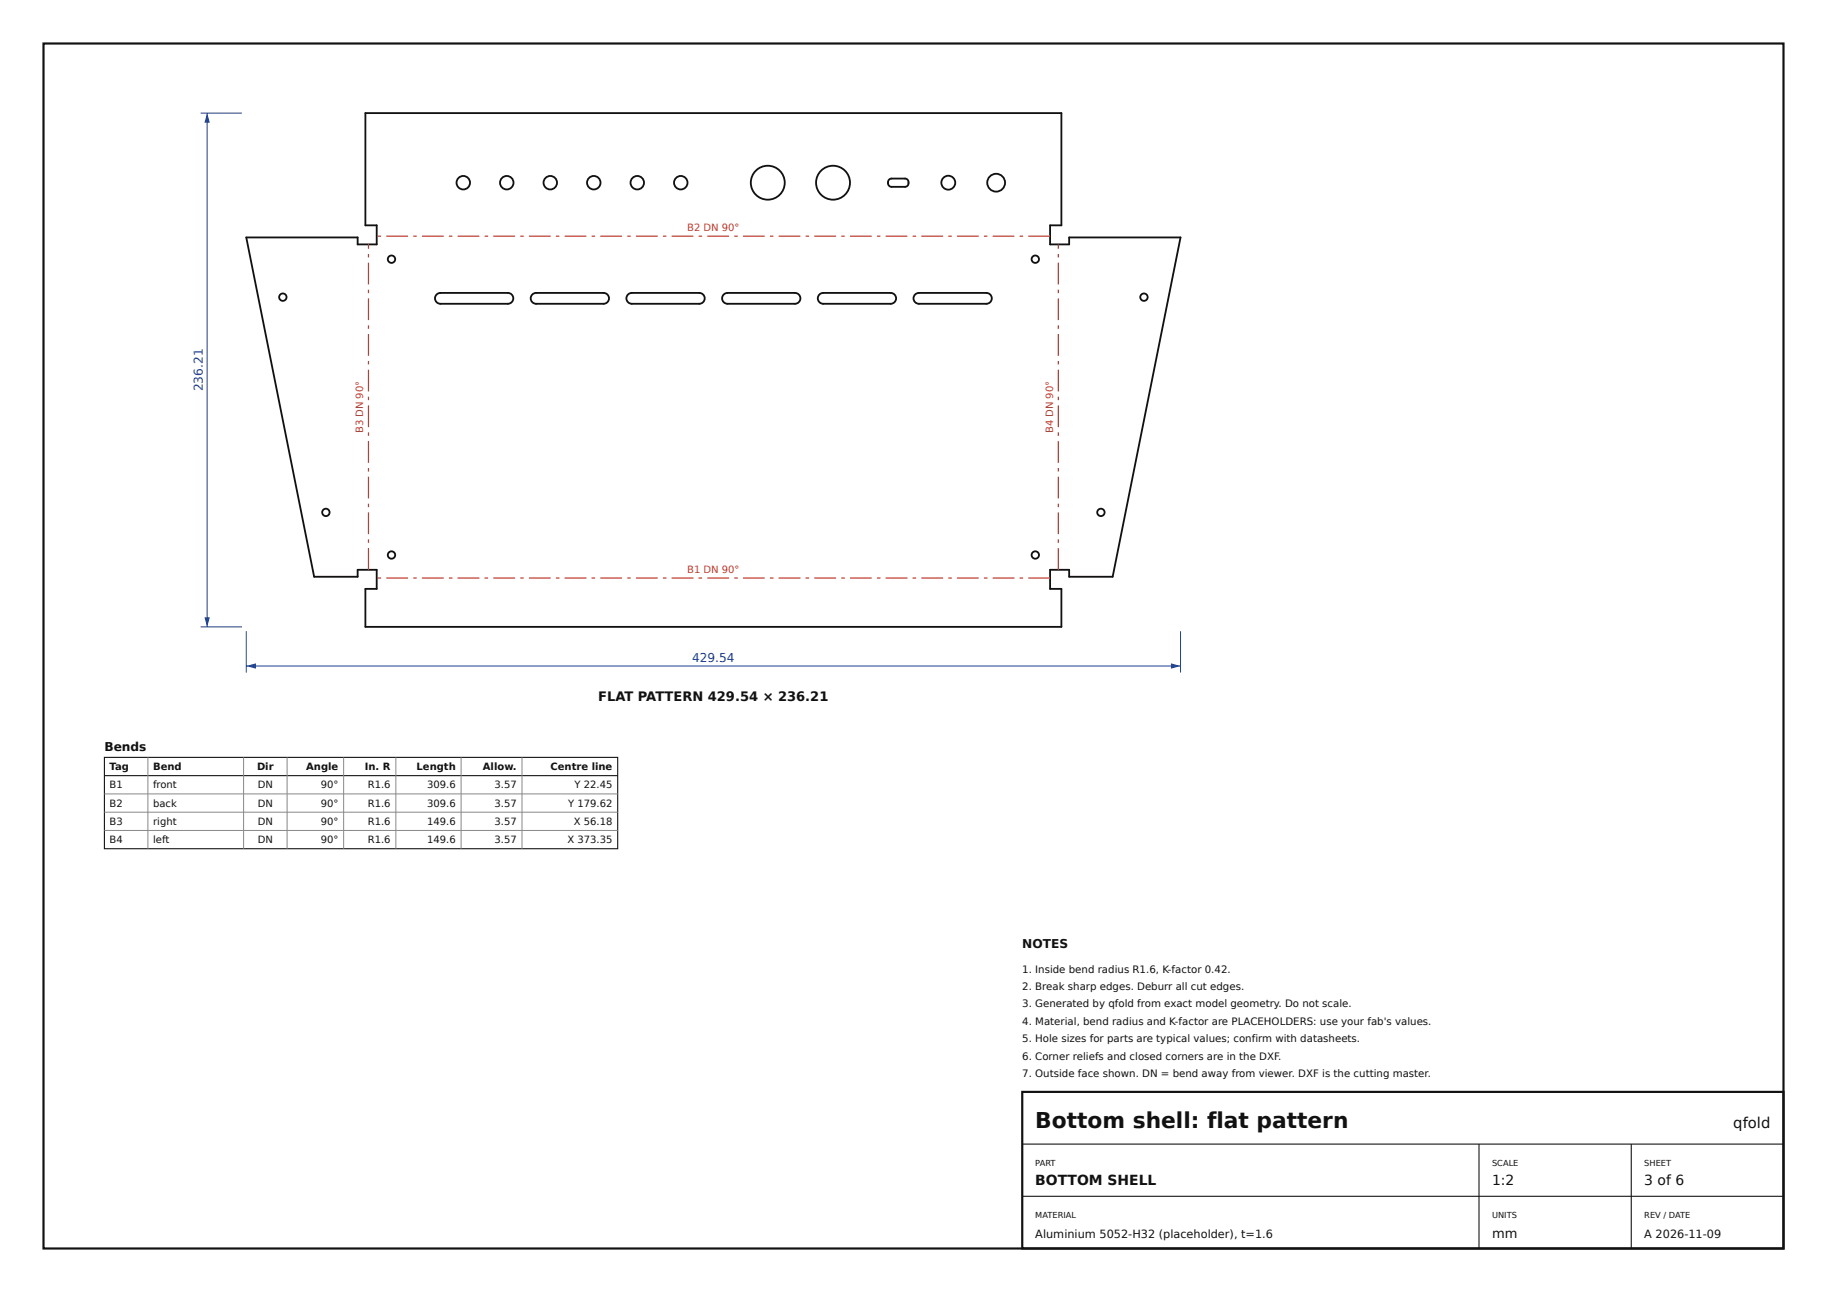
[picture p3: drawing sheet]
<svg xmlns="http://www.w3.org/2000/svg" width="420mm" height="297mm" viewBox="0 0 420 297" stroke-linecap="round" stroke-linejoin="round" font-family="sans-serif">
<defs><g id="words">
<text font-size="5" fill="#111" x="238" y="259.4">Bottom shell: flat pattern</text>
<text font-size="3.4" fill="#111" x="398.5" y="259.4">qfold</text>
<g font-size="3.2" fill="#111">
<text x="238" y="272.5">BOTTOM SHELL</text>
<text x="343" y="272.5">1:2</text>
<text x="378" y="272.5">3 of 6</text>
</g>
<g font-size="3" fill="#111">
<text x="137.5" y="161.1">FLAT PATTERN 429.54 × 236.21</text>
<text x="343" y="284.5">mm</text>
</g>
<g font-size="2.8" fill="#1d3f8f">
<text x="46.6" y="90" transform="rotate(-90 46.6 90)">236.21</text>
<text x="159.1" y="152.1">429.54</text>
</g>
<g font-size="2.8" fill="#111">
<text x="24" y="172.6">Bends</text>
<text x="235" y="218">NOTES</text>
</g>
<g font-size="2.6" fill="#111">
<text x="238" y="284.5">Aluminium 5052-H32 (placeholder), t=1.6</text>
<text x="378" y="284.5">A 2026-11-09</text>
</g>
<g font-size="2.3" fill="#c0392b">
<text x="158" y="53.1">B2 DN 90°</text>
<text x="83.5" y="99.6" transform="rotate(-90 83.5 99.6)">B3 DN 90°</text>
<text x="242.1" y="99.6" transform="rotate(-90 242.1 99.6)">B4 DN 90°</text>
<text x="158" y="131.7">B1 DN 90°</text>
</g>
<g font-size="2.3" fill="#111">
<text x="25.2" y="177.1">Tag</text>
<text x="35.2" y="177.1">Bend</text>
<text x="59.1" y="177.1">Dir</text>
<text x="70.4" y="177.1">Angle</text>
<text x="83.9" y="177.1">In. R</text>
<text x="95.8" y="177.1">Length</text>
<text x="111" y="177.1">Allow.</text>
<text x="126.5" y="177.1">Centre line</text>
<text x="25.2" y="181.3">B1</text>
<text x="25.2" y="185.5">B2</text>
<text x="35.2" y="181.3">front</text>
<text x="35.2" y="185.5">back</text>
<text x="59.3" y="181.3">DN</text>
<text x="59.3" y="185.5">DN</text>
<text x="73.7" y="181.3">90°</text>
<text x="73.7" y="185.5">90°</text>
<text x="84.5" y="181.3">R1.6</text>
<text x="84.5" y="185.5">R1.6</text>
<text x="98.2" y="181.3">309.6</text>
<text x="98.2" y="185.5">309.6</text>
<text x="113.7" y="181.3">3.57</text>
<text x="113.7" y="185.5">3.57</text>
<text x="130.6" y="185.5">Y 179.62</text>
<text x="132.1" y="181.3">Y 22.45</text>
<text x="25.2" y="189.7">B3</text>
<text x="35.2" y="189.7">right</text>
<text x="59.3" y="189.7">DN</text>
<text x="73.7" y="189.7">90°</text>
<text x="84.5" y="189.7">R1.6</text>
<text x="98.2" y="189.7">149.6</text>
<text x="113.7" y="189.7">3.57</text>
<text x="131.9" y="189.7">X 56.18</text>
<text x="25.2" y="193.9">B4</text>
<text x="35.2" y="193.9">left</text>
<text x="59.3" y="193.9">DN</text>
<text x="73.7" y="193.9">90°</text>
<text x="84.5" y="193.9">R1.6</text>
<text x="98.2" y="193.9">149.6</text>
<text x="113.7" y="193.9">3.57</text>
<text x="130.4" y="193.9">X 373.35</text>
<text x="235" y="223.6">1. Inside bend radius R1.6, K-factor 0.42.</text>
<text x="235" y="227.6">2. Break sharp edges. Deburr all cut edges.</text>
<text x="235" y="231.6">3. Generated by qfold from exact model geometry. Do not scale.</text>
<text x="235" y="235.6">4. Material, bend radius and K-factor are PLACEHOLDERS: use your fab's values.</text>
<text x="235" y="239.6">5. Hole sizes for parts are typical values; confirm with datasheets.</text>
<text x="235" y="243.6">6. Corner reliefs and closed corners are in the DXF.</text>
<text x="235" y="247.6">7. Outside face shown. DN = bend away from viewer. DXF is the cutting master.</text>
</g>
<g font-size="1.9" fill="#111">
<text x="238" y="268">PART</text>
<text x="343" y="268">SCALE</text>
<text x="378" y="268">SHEET</text>
<text x="238" y="280">MATERIAL</text>
<text x="343" y="280">UNITS</text>
<text x="378" y="280">REV / DATE</text>
</g>
</g></defs>
<path d="M10 10h400v277h-400zM235 251h175v36h-175z" fill="none" stroke="#111" stroke-width=".5"/>
<path d="M235 263h175M235 275h175M340 263v24M375 263v24" fill="none" stroke="#111" stroke-width=".25"/>
<g fill="none" stroke="#111" stroke-width=".42">
<path d="M84 26h160v25.8h-2.6v4.4h4.4v-1.6h25.6l-15.6 78h-10v-1.6h-4.4v4.4h2.6v8.7h-160v-8.7h2.6v-4.4h-4.4v1.6h-10l-15.6-78h25.6v1.6h4.4v-4.4h-2.6zM204.4 41.3l.6-.2h3a.96 .96 0 0 1 .9 .9 .96 .96 0 0 1-.9 .9h-3a.97 .97 0 0 1-.9-.6 .97 .97 0 0 1 .3-1zM100.2 67.8l.7-.4 .4-.1h15.5a1.25 1.25 0 0 1 1.2 1.3 1.25 1.25 0 0 1-1.2 1.2h-15.5a1.25 1.25 0 0 1-1.2-.7 1.25 1.25 0 0 1 .1-1.3zM122.5 67.6l.8-.3h15.5a1.25 1.25 0 0 1 1.2 1.3 1.25 1.25 0 0 1-1.2 1.2h-15.5a1.25 1.25 0 0 1-1.2-.8 1.25 1.25 0 0 1 .4-1.4zM144.5 67.6l.7-.3h15.5a1.25 1.25 0 0 1 1.3 1.3 1.25 1.25 0 0 1-1.3 1.2h-15.5a1.25 1.25 0 0 1-1.1-.8 1.25 1.25 0 0 1 .4-1.4zM166.5 67.6l.7-.3h15.5a1.25 1.25 0 0 1 1.3 1.3 1.25 1.25 0 0 1-1.3 1.2h-15.5a1.25 1.25 0 0 1-1.1-.8 1.25 1.25 0 0 1 .4-1.4zM188.5 67.6l.8-.3h15.5a1.25 1.25 0 0 1 1.2 1.3 1.25 1.25 0 0 1-1.2 1.2h-15.5a1.25 1.25 0 0 1-1.2-.8 1.25 1.25 0 0 1 .4-1.4zM210.2 67.8l.7-.4 .4-.1h15.5a1.25 1.25 0 0 1 1.2 1.3 1.25 1.25 0 0 1-1.2 1.2h-15.5a1.25 1.25 0 0 1-1.2-.7 1.25 1.25 0 0 1 .1-1.3z"/>
<circle cx="90" cy="59.6" r=".85"/>
<circle cx="106.5" cy="42" r="1.55"/>
<circle cx="116.5" cy="42" r="1.55"/>
<circle cx="126.5" cy="42" r="1.55"/>
<circle cx="136.5" cy="42" r="1.55"/>
<circle cx="146.5" cy="42" r="1.55"/>
<circle cx="156.5" cy="42" r="1.55"/>
<circle cx="176.5" cy="42" r="3.9"/>
<circle cx="191.5" cy="42" r="3.9"/>
<circle cx="218" cy="42" r="1.6"/>
<circle cx="229" cy="42" r="2.05"/>
<circle cx="238" cy="59.6" r=".85"/>
<circle cx="65" cy="68.3" r=".85"/>
<circle cx="263" cy="68.3" r=".85"/>
<circle cx="74.9" cy="117.8" r=".85"/>
<circle cx="253.1" cy="117.8" r=".85"/>
<circle cx="90" cy="127.6" r=".85"/>
<circle cx="238" cy="127.6" r=".85"/>
</g>
<path d="M241.4 54.3h-154.8M84.7 131v-74.8M241.4 132.9h-154.8M243.3 131v-74.8" fill="none" stroke="#c0392b" stroke-width=".28" stroke-dasharray="5 1.2 .8 1.2" stroke-linecap="butt"/>
<path d="M56.6 145.1v9.5M56.6 153.1h214.8M271.4 145.1v9.5" fill="none" stroke="#1d3f8f" stroke-width=".23"/>
<g fill="#1d3f8f">
<path d="M56.6 153.1l2.2-.6v1.2z"/>
<path d="M269.2 152.5l2.2 .6-2.2 .6z"/>
</g>
<path d="M46.1 26h9.5M47.6 26v118.1M46.1 144.1h9.5" fill="none" stroke="#1d3f8f" stroke-width=".23"/>
<g fill="#1d3f8f">
<path d="M47 141.9h1.2l-.6 2.2z"/>
<path d="M47.6 26l.6 2.2h-1.2z"/>
</g>
<path d="M24 174.1h118v21h-118zM24 178.3h118" fill="none" stroke="#111" stroke-width=".25"/>
<path d="M34 174.1v21M56 174.1v21M66 174.1v21M79 174.1v21M91 174.1v21M106 174.1v21M120 174.1v21M24 182.5h118M24 186.7h118M24 190.9h118" fill="none" stroke="#888" stroke-width=".23"/>
<use href="#words"/>
</svg>
